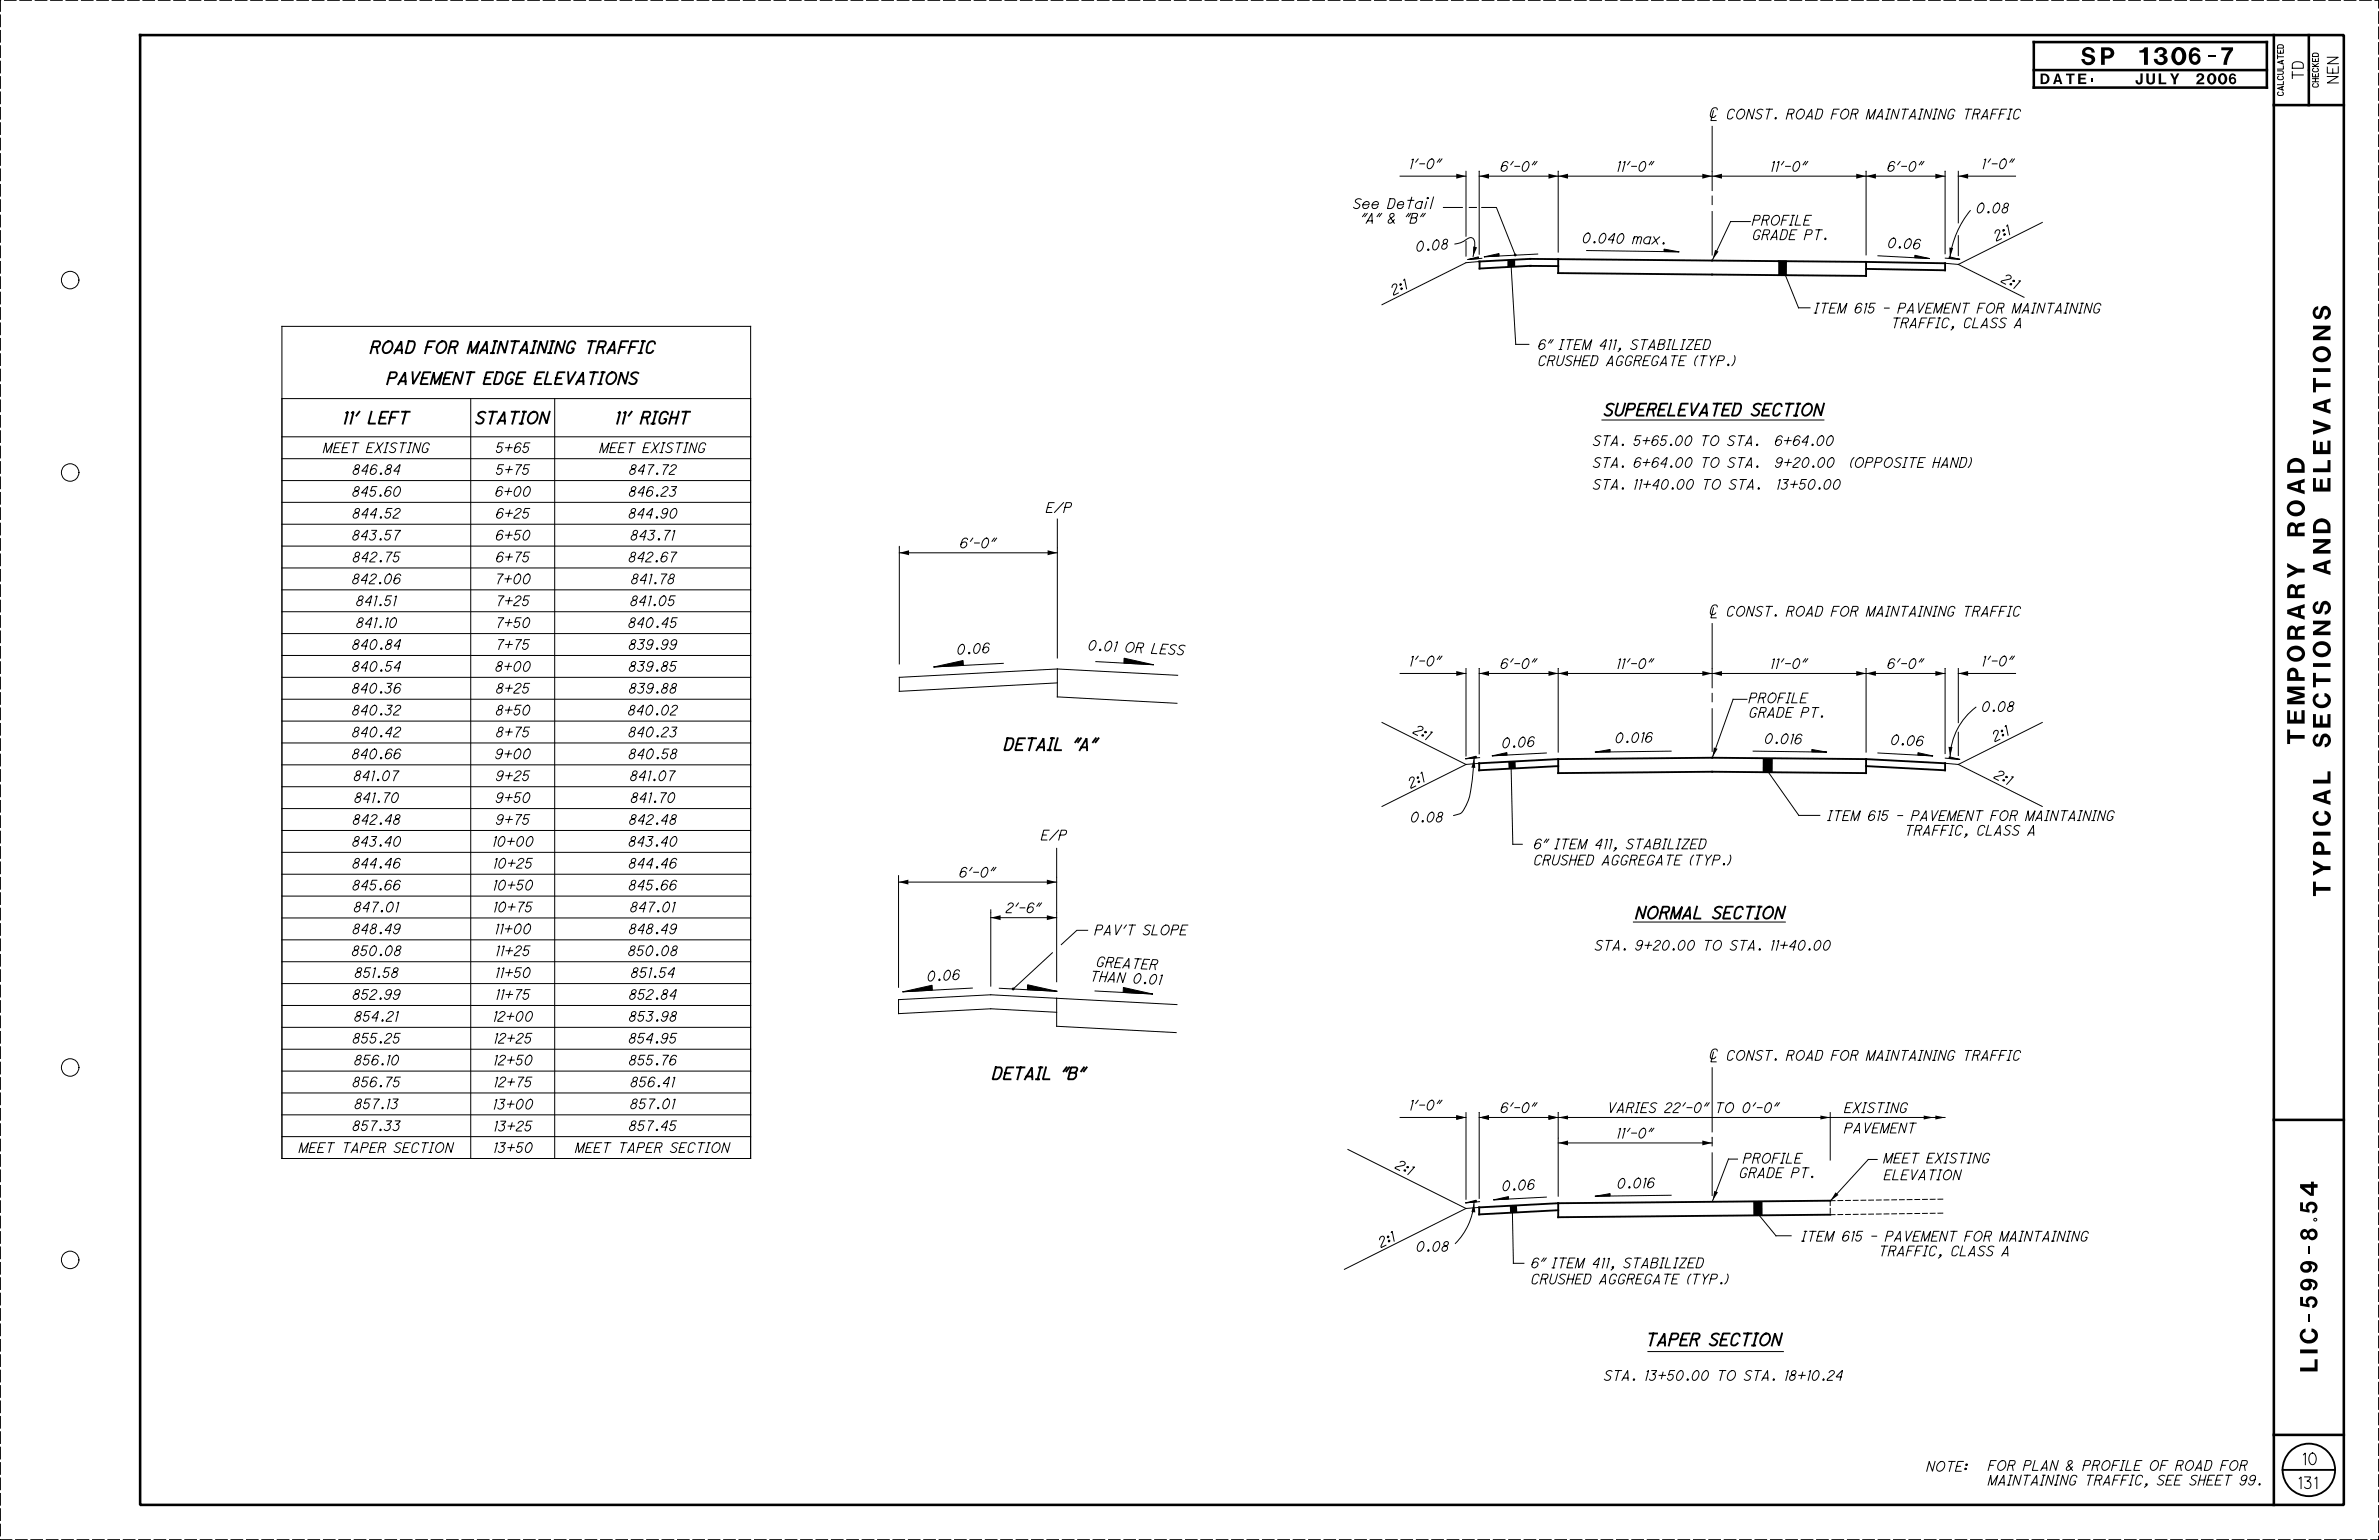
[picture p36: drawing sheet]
<svg xmlns="http://www.w3.org/2000/svg" width="864mm" height="559mm" viewBox="0 0 864 559" stroke-linecap="round" stroke-linejoin="round" font-family="sans-serif">
<defs><g id="words">
<g font-size="6.3">
<text x="755.5" y="23.5">SP 1306-7</text>
<text x="836.6" y="270" transform="rotate(-90 836.6 270)">TEMPORARY ROAD</text>
<text x="846" y="325.2" transform="rotate(-90 846 325.2)">TYPICAL SECTIONS AND ELEVATIONS</text>
<text x="841.3" y="503" transform="rotate(-90 841.3 503)">LIC-599-8.54</text>
</g>
<g font-size="4.3">
<text x="134.5" y="128.1">ROAD FOR MAINTAINING TRAFFIC</text>
<text x="140.6" y="139.4">PAVEMENT EDGE ELEVATIONS</text>
<text x="124.6" y="153.7">11' LEFT</text>
<text x="172.7" y="153.7">STATION</text>
<text x="223.4" y="153.7">11' RIGHT</text>
<text x="582.4" y="150.8">SUPERELEVATED SECTION</text>
<text x="364.6" y="272.2">DETAIL &quot;A&quot;</text>
<text x="593.9" y="333.3">NORMAL SECTION</text>
<text x="360.3" y="391.6">DETAIL &quot;B&quot;</text>
<text x="597.7" y="488.2">TAPER SECTION</text>
</g>
<g font-size="4.2">
<text x="836.1" y="531.5">10</text>
<text x="834.6" y="540.1">131</text>
</g>
<g font-size="4">
<text x="836.1" y="28.5" transform="rotate(-90 836.1 28.5)">TD</text>
<text x="775.2" y="30.6">JULY 2006</text>
<text x="848.8" y="30.1" transform="rotate(-90 848.8 30.1)">NEN</text>
</g>
<text font-size="3.8" x="740.7" y="30.5">DATE:</text>
<g font-size="3.6">
<text x="620.4" y="43.2">| CONST. ROAD FOR MAINTAINING TRAFFIC</text>
<text x="511.6" y="61.2">1'-0&quot;</text>
<text x="544.7" y="62.2">6'-0&quot;</text>
<text x="586.8" y="62.2">11'-0&quot;</text>
<text x="642.7" y="62.2">11'-0&quot;</text>
<text x="685.1" y="62.2">6'-0&quot;</text>
<text x="719.4" y="61.2">1'-0&quot;</text>
<text x="491.3" y="75.7">See Detail</text>
<text x="717.4" y="77.3">0.08</text>
<text x="494" y="81">&quot;A&quot; &amp; &quot;B&quot;</text>
<text x="636.1" y="81.7">PROFILE</text>
<text x="574.4" y="88.1" transform="rotate(1 574.4 88.1)">0 . 0</text>
<text x="583.5" y="88.2" transform="rotate(1 583.5 88.2)">4</text>
<text x="592.6" y="88.4" transform="rotate(1 592.6 88.4)">m a x .</text>
<text x="636.3" y="86.9">GRADE PT.</text>
<text x="685.2" y="89.8" transform="rotate(3 685.2 89.8)">0 . 0</text>
<text x="724.8" y="87.5" transform="rotate(-27 724.8 87.5)">2 : 1</text>
<text x="514.1" y="91.3" transform="rotate(-5 514.1 91.3)">0 . 0</text>
<text x="523.2" y="90.5" transform="rotate(-5 523.2 90.5)">8</text>
<text x="694.3" y="90.3" transform="rotate(3 694.3 90.3)">6</text>
<text x="505.9" y="107.2" transform="rotate(-27 505.9 107.2)">2 : 1</text>
<text x="726.3" y="102.3" transform="rotate(27 726.3 102.3)">2 : 1</text>
<text x="658.6" y="113.6">ITEM 615 - PAVEMENT FOR MAINTAINING</text>
<text x="676.9" y="118.9">TRAFFIC, CLASS A</text>
<text x="558.4" y="126.8">6&quot; ITEM 411, STABILIZED</text>
<text x="558.4" y="132.7">CRUSHED AGGREGATE (TYP.)</text>
<text x="578.3" y="161.7">STA. 5+65.00 TO STA.</text>
<text x="646.6" y="161.7">6+64.00</text>
<text x="117.4" y="164.2">MEET EXISTING</text>
<text x="180" y="164.2">5+65</text>
<text x="217.7" y="164.2">MEET EXISTING</text>
<text x="128" y="172.2">846.84</text>
<text x="180" y="172.2">5+75</text>
<text x="228.3" y="172.2">847.72</text>
<text x="578.3" y="169.6">STA. 6+64.00 TO STA.</text>
<text x="641.6" y="169.6">9+20.00</text>
<text x="665.3" y="169.6">(OPPOSITE HAND)</text>
<text x="578.3" y="177.5">STA. 11+40.00 TO STA.</text>
<text x="647" y="177.5">13+50.00</text>
<text x="127.9" y="180.1">845.60</text>
<text x="179.8" y="180.1">6+00</text>
<text x="228.2" y="180.1">846.23</text>
<text x="379.8" y="185.9">E/P</text>
<text x="128" y="188">844.52</text>
<text x="180" y="188">6+25</text>
<text x="228.2" y="188">844.90</text>
<text x="127.8" y="196">843.57</text>
<text x="179.9" y="196">6+50</text>
<text x="228.9" y="196">843.71</text>
<text x="128" y="203.9">842.75</text>
<text x="180" y="203.9">6+75</text>
<text x="228.2" y="203.9">842.67</text>
<text x="348.5" y="198.8">6'-0&quot;</text>
<text x="127.8" y="211.9">842.06</text>
<text x="179.8" y="211.9">7+00</text>
<text x="229.1" y="211.9">841.78</text>
<text x="129.3" y="219.8">841.51</text>
<text x="180.1" y="219.8">7+25</text>
<text x="228.8" y="219.8">841.05</text>
<text x="129.3" y="227.7">841.10</text>
<text x="180" y="227.7">7+50</text>
<text x="228.1" y="227.7">840.45</text>
<text x="620.4" y="223.6">| CONST. ROAD FOR MAINTAINING TRAFFIC</text>
<text x="127.8" y="235.7">840.84</text>
<text x="180.1" y="235.7">7+75</text>
<text x="228.2" y="235.7">839.99</text>
<text x="347.4" y="237.5" transform="rotate(-3 347.4 237.5)">0 . 0</text>
<text x="356.5" y="237" transform="rotate(-3 356.5 237)">6</text>
<text x="394.9" y="235.8" transform="rotate(3 394.9 235.8)">0 . 0</text>
<text x="404.1" y="236.3" transform="rotate(3 404.1 236.3)">1 O R</text>
<text x="417.9" y="237.1" transform="rotate(3 417.9 237.1)">L E S S</text>
<text x="127.8" y="243.6">840.54</text>
<text x="179.8" y="243.6">8+00</text>
<text x="228.2" y="243.6">839.85</text>
<text x="511.6" y="241.6">1'-0&quot;</text>
<text x="544.7" y="242.6">6'-0&quot;</text>
<text x="586.8" y="242.6">11'-0&quot;</text>
<text x="642.7" y="242.6">11'-0&quot;</text>
<text x="685.1" y="242.6">6'-0&quot;</text>
<text x="719.4" y="241.6">1'-0&quot;</text>
<text x="127.7" y="251.5">840.36</text>
<text x="180" y="251.5">8+25</text>
<text x="228.3" y="251.5">839.88</text>
<text x="634.8" y="255">PROFILE</text>
<text x="127.8" y="259.5">840.32</text>
<text x="180" y="259.5">8+50</text>
<text x="227.9" y="259.5">840.02</text>
<text x="635" y="260.3">GRADE PT.</text>
<text x="719.4" y="258.2">0.08</text>
<text x="127.8" y="267.4">840.42</text>
<text x="180" y="267.4">8+75</text>
<text x="228.1" y="267.4">840.23</text>
<text x="512.8" y="266" transform="rotate(27 512.8 266)">2 : 1</text>
<text x="586.3" y="269.5" transform="rotate(-1 586.3 269.5)">0 . 0</text>
<text x="595.5" y="269.4" transform="rotate(-1 595.5 269.4)">16</text>
<text x="640.5" y="269.7" transform="rotate(1 640.5 269.7)">0 . 0</text>
<text x="649.6" y="269.9" transform="rotate(1 649.6 269.9)">16</text>
<text x="724.2" y="269.1" transform="rotate(-27 724.2 269.1)">2 : 1</text>
<text x="127.7" y="275.3">840.66</text>
<text x="179.8" y="275.3">9+00</text>
<text x="228.2" y="275.3">840.58</text>
<text x="545.3" y="271.4" transform="rotate(-3 545.3 271.4)">0 . 0</text>
<text x="554.4" y="271" transform="rotate(-3 554.4 271)">6</text>
<text x="686.3" y="270.1" transform="rotate(3 686.3 270.1)">0 . 0</text>
<text x="695.4" y="270.6" transform="rotate(3 695.4 270.6)">6</text>
<text x="128.4" y="283.3">841.07</text>
<text x="180" y="283.3">9+25</text>
<text x="228.7" y="283.3">841.07</text>
<text x="512.2" y="286.1" transform="rotate(-27 512.2 286.1)">2 : 1</text>
<text x="723.7" y="282.3" transform="rotate(27 723.7 282.3)">2 : 1</text>
<text x="128.6" y="291.2">841.70</text>
<text x="179.9" y="291.2">9+50</text>
<text x="228.9" y="291.2">841.70</text>
<text x="128" y="299.2">842.48</text>
<text x="180" y="299.2">9+75</text>
<text x="228.3" y="299.2">842.48</text>
<text x="512" y="298.3">0.08</text>
<text x="663.5" y="297.7">ITEM 615 - PAVEMENT FOR MAINTAINING</text>
<text x="378" y="304.8">E/P</text>
<text x="681.8" y="303.1">TRAFFIC, CLASS A</text>
<text x="127.8" y="307.1">843.40</text>
<text x="178.8" y="307.1">10+00</text>
<text x="228.2" y="307.1">843.40</text>
<text x="556.8" y="308">6&quot; ITEM 411, STABILIZED</text>
<text x="127.9" y="315">844.46</text>
<text x="179" y="315">10+25</text>
<text x="228.2" y="315">844.46</text>
<text x="556.8" y="313.9">CRUSHED AGGREGATE (TYP.)</text>
<text x="127.9" y="323">845.66</text>
<text x="179" y="323">10+50</text>
<text x="228.2" y="323">845.66</text>
<text x="348.2" y="318.3">6'-0&quot;</text>
<text x="128.4" y="330.9">847.01</text>
<text x="179" y="330.9">10+75</text>
<text x="228.7" y="330.9">847.01</text>
<text x="365.2" y="331.2">2'-6&quot;</text>
<text x="127.9" y="338.8">848.49</text>
<text x="179.7" y="338.8">11+00</text>
<text x="228.3" y="338.8">848.49</text>
<text x="397.4" y="339.2">PAV'T SLOPE</text>
<text x="127.7" y="346.8">850.08</text>
<text x="179.9" y="346.8">11+25</text>
<text x="228" y="346.8">850.08</text>
<text x="579" y="344.8">STA. 9+20.00 TO STA. 11+40.00</text>
<text x="398" y="350.7" transform="rotate(3 398 350.7)">G R E A T E R</text>
<text x="128.7" y="354.7">851.58</text>
<text x="179.8" y="354.7">11+50</text>
<text x="229" y="354.7">851.54</text>
<text x="336.6" y="356" transform="rotate(-3 336.6 356)">0 . 0</text>
<text x="345.7" y="355.6" transform="rotate(-3 345.7 355.6)">6</text>
<text x="395.8" y="355.9" transform="rotate(3 395.8 355.9)">T HA N</text>
<text x="411.2" y="356.7" transform="rotate(3 411.2 356.7)">0 . 0</text>
<text x="420.3" y="357.2" transform="rotate(3 420.3 357.2)">1</text>
<text x="128" y="362.6">852.99</text>
<text x="179.9" y="362.6">11+75</text>
<text x="228.3" y="362.6">852.84</text>
<text x="128.6" y="370.6">854.21</text>
<text x="179" y="370.6">12+00</text>
<text x="228.3" y="370.6">853.98</text>
<text x="128" y="378.5">855.25</text>
<text x="179.2" y="378.5">12+25</text>
<text x="228.2" y="378.5">854.95</text>
<text x="128.6" y="386.5">856.10</text>
<text x="179.2" y="386.5">12+50</text>
<text x="228.3" y="386.5">855.76</text>
<text x="620.4" y="384.7">| CONST. ROAD FOR MAINTAINING TRAFFIC</text>
<text x="128" y="394.4">856.75</text>
<text x="179.2" y="394.4">12+75</text>
<text x="228.8" y="394.4">856.41</text>
<text x="128.7" y="402.3">857.13</text>
<text x="178.9" y="402.4">13+00</text>
<text x="228.7" y="402.3">857.01</text>
<text x="511.6" y="402.8">1'-0&quot;</text>
<text x="544.7" y="403.7">6'-0&quot;</text>
<text x="583.6" y="403.7">VARIES 22'-0&quot; TO 0'-0&quot;</text>
<text x="669.5" y="403.7">EXISTING</text>
<text x="127.9" y="410.3">857.33</text>
<text x="179.2" y="410.4">13+25</text>
<text x="228.3" y="410.3">857.45</text>
<text x="586.8" y="412.9">11'-0&quot;</text>
<text x="669.5" y="411.1">PAVEMENT</text>
<text x="108.6" y="418.2">MEET TAPER SECTION</text>
<text x="179.1" y="418.2">13+50</text>
<text x="208.9" y="418.2">MEET TAPER SECTION</text>
<text x="506.4" y="423.9" transform="rotate(27 506.4 423.9)">2 : 1</text>
<text x="632.8" y="422.1">PROFILE</text>
<text x="683.8" y="422">MEET EXISTING</text>
<text x="554.4" y="431.7" transform="rotate(-3 554.4 431.7)">6</text>
<text x="587.1" y="431.2" transform="rotate(-1 587.1 431.2)">0 . 0</text>
<text x="596.2" y="431" transform="rotate(-1 596.2 431)">16</text>
<text x="631.5" y="427.3">GRADE PT.</text>
<text x="683.9" y="428.1">ELEVATION</text>
<text x="545.3" y="432.1" transform="rotate(-3 545.3 432.1)">0 . 0</text>
<text x="501.4" y="452.7" transform="rotate(-27 501.4 452.7)">2 : 1</text>
<text x="514.1" y="454.1">0.08</text>
<text x="654.1" y="450.4">ITEM 615 - PAVEMENT FOR MAINTAINING</text>
<text x="672.3" y="455.7">TRAFFIC, CLASS A</text>
<text x="555.8" y="460">6&quot; ITEM 411, STABILIZED</text>
<text x="555.8" y="465.9">CRUSHED AGGREGATE (TYP.)</text>
<text x="582.3" y="500.9">STA. 13+50.00 TO STA. 18+10.24</text>
<text x="699.4" y="533.9">NOTE:</text>
<text x="721.7" y="533.5">FOR PLAN &amp; PROFILE OF ROAD FOR</text>
<text x="721.7" y="538.9">MAINTAINING TRAFFIC, SEE SHEET 99.</text>
</g>
<g font-size="2.1">
<text x="828.9" y="34.6" transform="rotate(-90 828.9 34.6)">CALCULATED</text>
<text x="841.6" y="31.6" transform="rotate(-90 841.6 31.6)">CHECKED</text>
</g>
</g></defs>
<g fill="none" stroke="#000" stroke-width=".36">
<path d="M623.4 39.8a.9 .9 0 0 0-.7-.8 .9 .9 0 0 0-1 .4 3.1 3.1 0 0 0-.7 3l1 .2 .8-.6M621.5 45.9v23.2M622 40.2l-.9 3.5h1.9M508.2 63.9h24M511.1 72.7h2.1M512.5 71.6l-1.1 4.1M517.9 73.2l-.7 2.5M520.4 71.5l-1.1 4.2M524 75.3h6.9M532.2 62.2v23.5M533.4 75.3h2.6M537 62.2v30.1"/>
<path d="M537 63.9h169.1M537.9 75.3h5.3l6.9 17.2M565.6 62.2v29.3M621.5 71.2v3M621.5 76.8v15.7M677.4 62.2v30.3M706.1 62.2v29.9M710.9 62.2v18.7M710.9 63.9h20.8M715.2 76.4a34 34 0 0 0-7.4 17M528.1 88.5a11.2 11.2 0 0 0 5.2-2.2 1.65 1.65 0 0 1 1.7 .5 1.65 1.65 0 0 1 .4 1.7l-.7 4.6M532.2 87.5v5.4"/>
<path d="M532.9 94.2l3.8-1 .1 .6zM537 94.9l-4.8 .4-30.5 15.3M537.9 93.7l-5 .5M538.9 93.2l5.3-1.2v.9zM548.5 96.2l1.7 28.8h4.8M558.2 92.2l-19.3 1M576 90.9l33.4 .5M604.1 90.4l5.3 1-5.3-.1zM635.4 80.4h-7.2l-6.5 13.8M645.5 99.8l3.2 .1zM645.5 94.8h3.2zM648.1 99.7l4.8 12h4.1"/>
<path d="M681.7 92.8l18.7 1M695.1 92.6l5.3 1.2-5.3-.3zM706.1 95.5l4.8 .5M706.2 93.7l5.1 .4M707.6 93.2l3.7 .9-3.8-.3zM710.9 96l23.8 11.9M710.9 85.5v7.2M741.4 80.7l-30.5 15.3M102.3 118.4h170.2v302h-170.2zM102.3 158.5h170.2M102.3 144.6h170.2M170.9 144.6v275.8"/>
<path d="M201.4 144.6v275.8M581.5 152.4h80.6M647 158.6a1.1 1.1 0 0 0-1.3-.4 1.1 1.1 0 0 0-.8 1.1l-.2 .7a1.05 1.05 0 0 0 .3 1.6 1.05 1.05 0 0 0 1.5-.6 .97 .97 0 0 0-.3-1.5 .97 .97 0 0 0-1.4 .6l-.2 .4M102.3 174.4h170.2M102.3 166.4h170.2M645.8 174.3l.5-.3-.9 3.5M664.1 166.6l.7-.5a.9 .9 0 0 1 1 .4 .9 .9 0 0 1 0 1l-.6 1.3a.97 .97 0 0 1-1.3 .8 .97 .97 0 0 1-.5-1.4zM102.3 182.3h170.2M102.3 190.2h170.2M102.3 198.2h170.2M326.5 198.3v42.6M383.8 188.3v50.5"/>
<path d="M102.3 206.1h170.2M102.3 214h170.2M326.5 200.6h57.3M102.3 222h170.2M102.3 229.9h170.2M102.3 237.8h170.2M408.1 238.8l10.5 2.4-10.6-.6zM621.5 226.3v23.3M622 220.6l-.9 3.6h1.9M623.4 220.2a1.12 1.12 0 0 0-1.3-.8 1.12 1.12 0 0 0-.9 1.3 1.62 1.62 0 0 0 0 2.3h1l.6-.6M102.3 245.8h170.2M102.3 253.7h170.2"/>
<path d="M339.1 242l10.5-2.3 .1 1.7zM364.2 240.7l-25.1 1.3M383.8 242.7v10.2l43.4 2.3M383.8 242.7l-57.3 3.1v5.1l57.3-3.1M383.8 242.7l43.7 2.3M397.8 240.1l20.8 1.1M508.2 244.4h24M532.2 242.6v31.7M537 242.6v30.9M537 244.4h169.1M565.6 242.6v30.3M621.5 251.6v3"/>
<path d="M621.5 257.2v15.5M634.2 253.8h-5.1l-7.5 21M677.4 242.6v30.3M706.1 242.6v30.8M710.9 244.4h20.8M710.9 242.6v19.6M717.3 256.6a23.6 23.6 0 0 0-9.4 18M102.3 261.7h170.2M102.3 269.6h170.2M102.3 277.5h170.2M501.7 262.1l30.5 15.3M532.1 275.3l3.8-.9v.6z"/>
<path d="M532.2 277.4l-30.5 15.2M535.1 275.1l-.2 3a48.3 48.3 0 0 1-2.4 13.6 7.3 7.3 0 0 1-2.6 3.6l-2.2 .6M537 277l-4.8 .4M537.1 274.9l-5 .4M541.8 274.2l5.2-1.1 .1 .9zM548.5 277.7l.7 28.7h3.4M561.3 273.2l-19.5 1M579.2 272.9l5.3-.9v.8zM606.6 272.6l-27.4 .3M636.4 272.6l26.6 .3M657.7 272l5.3 .9-5.3-.1zM681.7 273.2l19.8 1.1"/>
<path d="M696.2 273.1l5.3 1.2-5.3-.3zM706.1 277l4.8 .4M706.2 275.1l5.1 .5M707.6 274.6l3.7 1-3.8-.4zM710.9 277.4l30.5 15.2M710.9 265.7v8.4M741.4 262.1l-30.5 15.3M102.3 285.5h170.2M102.3 293.4h170.2M641.9 280.2l11.1 15.7h7.6M102.3 301.3h170.2M102.3 309.3h170.2"/>
<path d="M102.3 317.2h170.2M326.2 317.7v40.5M383.6 307.8v48.4M102.3 325.2h170.2M102.3 333.1h170.2M326.2 320.1h57.4M359.7 333h23.9M359.7 330.1v27.7M394.8 337.6h-3.9l-5.6 5.2M592.9 334.6h55.2M102.3 341h170.2M102.3 349h170.2"/>
<path d="M102.3 356.9h170.2M327.8 359.9l10.5-2.4 .2 1.8zM353 358.5l-25.2 1.4M362.8 358.6l20.8 1.1M373 357.3l10.6 2.4-10.6-.6zM382 345.7l-14.2 13.1M397.5 359.6l20.9 1.1M407.8 358.3l10.6 2.4-10.7-.6zM102.3 364.8h170.2M102.3 372.8h170.2M383.6 362.2v10.2l43.4 2.3M427.2 364.5l-67.5-3.5-33.5 1.7v5.1l33.5-1.8 23.9 1.3"/>
<path d="M102.3 380.7h170.2M102.3 388.7h170.2M102.3 396.6h170.2M621.5 387.4v23.3M622 381.8l-.9 3.5h1.9M623.4 381.4a.9 .9 0 0 0-.7-.9 .9 .9 0 0 0-1 .4 3.1 3.1 0 0 0-.7 3.1l1 .2 .8-.7M102.3 404.5h170.2M102.3 412.4h170.2M489.3 417.1l42.9 21.4M508.2 405.5h24M532.2 403.7v31.5M537 403.7v31.1"/>
<path d="M537 405.5h169.1M565.6 403.7v30.4M565.6 414.7h55.9M621.5 412.7v3.1M621.5 418.3v15.5M664.4 403.7v17.2M532.1 436.5l3.8-1v.6zM532.2 438.5l-44.2 22.1M535.1 436.3a23.5 23.5 0 0 1-6.8 14.9M537 438.1l-4.8 .4M537.1 436l-5 .5M542.3 435.4l5.3-1.2v.9z"/>
<path d="M549 438.8l.4 19.6h3.8M561.3 434.4l-19 1M579.2 434.1l5.3-1v.9zM606.6 433.7l-27.4 .4M630.7 420.6h-3.2l-5.8 15.1M681.4 420.7h-3.2l-13.7 15.1M638.7 441.1l6 7.3h5.5M598.2 490.4h49.2"/>
<circle cx="518.2" cy="71.9" r=".22"/>
<circle cx="25.5" cy="101.6" r="3.2"/>
<circle cx="25.5" cy="171.5" r="3.2"/>
<circle cx="25.5" cy="387.3" r="3.2"/>
<circle cx="25.5" cy="457.2" r="3.2"/>
</g>
<path d="M50.9 12.7h799.9v533.4h-799.9zM738.3 15.3h84.6v16.5h-84.6zM825.4 12.7v533.4M838.1 12.7v25.4M738.3 25.4h84.6M825.4 38.1h25.4M825.4 406.4h25.4M825.4 520.7h25.4" fill="none" stroke="#000" stroke-width=".93"/>
<path d="M.1 558.8h863.4v-558.8h-863.4v558.8" fill="none" stroke="#000" stroke-width=".36" stroke-dasharray="4.2 1.4"/>
<g fill="none" stroke="#000" stroke-width=".68">
<path d="M537 94.9l18.5-1 121.9 1.1M537.1 94.9v2.5l18.5-1M555.5 96.5l10.1 .1M565.6 94v5.1l55.9 .5 55.9 .5v-5.1M677.4 95l28.7 .5v2.6l-28.7-.5M565.6 275.4l-28.6 1.6v2.5l28.6-1.5M565.6 275.4v5.1l55.9-.5 55.9 .5v-5.1M565.6 275.4l55.9-.4 55.9 .4M677.4 275.4l28.7 1.6v2.5l-28.7-1.5M565.6 436.6l-28.6 1.5v2.6l28.6-1.6M565.6 436.6v5.1l98.8-.9M664.4 435.7l-98.8 .9"/>
<path d="M828.6 533.4h19.1"/>
<circle cx="838.1" cy="533.4" r="9.5"/>
</g>
<path d="M664.4 435.7v5.1M664.4 435.7l41.4-.6M664.4 440.8l41.4-.6" fill="none" stroke="#000" stroke-width=".36" stroke-dasharray="1.7 1.1"/>
<g fill="#000">
<path d="M528.6 63l3.6 .9-3.6 .9zM537 63.9l3.5-.9v1.8zM562.1 63l3.5 .9-3.5 .9zM565.6 63.9l3.6-.9v1.8zM618 63l3.5 .9-3.5 .9zM621.5 63.9l3.6-.9v1.8zM673.8 63l3.6 .9-3.6 .9zM677.4 63.9l3.6-.9v1.8zM702.6 63l3.5 .9-3.5 .9zM710.9 63.9l3.5-.9v1.8zM534.8 89.4l1.4 .3-1.5 3.4zM532.9 94.2l3.8-1 .1 .6z"/>
<path d="M538.9 93.2l5.3-1.2v.9zM547.2 94.4l2.8-.2v2.6l-2.8 .1zM604.1 90.4l5.3 1-5.3-.1zM622.6 90.7l1.3 .6-2.2 2.9zM695.1 92.6l5.3 1.2-5.3-.3zM707.6 89.8l1.4 .2-1.2 3.4zM380.3 199.7l3.5 .9-3.5 .9zM326.5 200.6l3.5-.9v1.8zM339.1 242l10.5-2.3 .1 1.7zM408.1 238.8l10.5 2.4-10.6-.6zM528.6 243.5l3.6 .9-3.6 .9zM537 244.4l3.5-.9v1.8z"/>
<path d="M562.1 243.5l3.5 .9-3.5 .9zM565.6 244.4l3.6-.9v1.8zM618 243.5l3.5 .9-3.5 .9zM621.5 244.4l3.6-.9v1.8zM673.8 243.5l3.6 .9-3.6 .9zM677.4 244.4l3.6-.9v1.8zM702.6 243.5l3.5 .9-3.5 .9zM710.9 244.4l3.5-.9v1.8zM535.1 275.1l.5 3.6-1.5-.1zM541.8 274.2l5.2-1.1 .1 .9zM579.2 272.9l5.3-.9v.8zM622.2 271.3l1.3 .4-1.9 3.1z"/>
<path d="M657.7 272l5.3 .9-5.3-.1zM696.2 273.1l5.3 1.2-5.3-.3zM707.3 271l1.5 .1-.9 3.5zM707.6 274.6l3.7 1-3.8-.4zM380 319.2l3.6 .9-3.6 .9zM326.2 320.1l3.5-.9v1.8zM359.7 333l3.5-.9v1.8zM380 332.1l3.6 .9-3.6 .9zM327.8 359.9l10.5-2.4 .2 1.8zM373 357.3l10.6 2.4-10.6-.6zM407.8 358.3l10.6 2.4-10.7-.6zM528.6 404.8l3.6 .7-3.6 .7z"/>
<path d="M528.6 404.6l3.6 .9-3.6 .9zM537 405.5l3.5-.7v1.4zM537 405.5l3.5-.9v1.8zM562.1 404.8l3.5 .7-3.5 .7zM562.1 404.6l3.5 .9-3.5 .9zM565.6 405.5l3.6-.7v1.4zM565.6 414.7l3.6-.9v1.8zM618 413.8l3.5 .9-3.5 .9zM660.8 404.8l3.6 .7-3.6 .7zM698.3 404.8l3.6 .7-3.6 .7zM702.6 404.8l3.5 .7-3.5 .7zM535.1 436.3l.5 3.6-1.5-.1z"/>
<path d="M532.1 436.5l3.8-1v.6zM542.3 435.4l5.3-1.2v.9zM579.2 434.1l5.3-1v.9zM622.3 432.1l1.3 .5-1.9 3.1zM666.3 432.6l1.1 1-2.9 2.2z"/>
<path d="M801.7 27.1a2 2 0 0 0-.4 2.5 2 2 0 0 0 2.3 .9 2.02 2.02 0 0 0 1-2.5 2.02 2.02 0 0 0-2.4-1.3zM802.5 27.4a1.05 1.05 0 0 1 1.1 .4 1.05 1.05 0 0 1 0 1.2 .8 .8 0 0 1-.9 1 .8 .8 0 0 1-.6-1.2z" fill-rule="evenodd"/>
<path d="M805.8 27a2.01 2.01 0 0 0-.5 2.5 2.01 2.01 0 0 0 2.3 1 2.02 2.02 0 0 0 .9-2.5 2.02 2.02 0 0 0-2.4-1.3zM806.4 27.4a1.07 1.07 0 0 1 1.1 .4 1.07 1.07 0 0 1 .1 1.2 .78 .78 0 0 1-.8 1 .78 .78 0 0 1-.7-1z" fill-rule="evenodd"/>
<path d="M565.5 62l.3 .3z" fill-rule="evenodd"/>
<path d="M706 62l.2 .3z" fill-rule="evenodd"/>
<path d="M645.5 94.8h3.2v5.1l-3.2-.1z" fill-rule="evenodd"/>
<path d="M707.6 93.2l3.7 .9-3.8-.3z" fill-rule="evenodd"/>
<path d="M326.3 198.7l.3 .2z" fill-rule="evenodd"/>
<path d="M383.7 198.7l.3 .2z" fill-rule="evenodd"/>
<path d="M536.8 242.5l.3 .2z" fill-rule="evenodd"/>
<path d="M565.5 242.5l.3 .2z" fill-rule="evenodd"/>
<path d="M621.4 242.5l.3 .2z" fill-rule="evenodd"/>
<path d="M677.3 242.5l.2 .2z" fill-rule="evenodd"/>
<path d="M706 242.5l.2 .2z" fill-rule="evenodd"/>
<path d="M532.1 275.3l3.8-.9v.6z" fill-rule="evenodd"/>
<path d="M547.5 276.4l2.7-.1 .1 2.5-2.6 .1z" fill-rule="evenodd"/>
<path d="M639.9 275.1h3.6v5.1h-3.6z" fill-rule="evenodd"/>
<path d="M326.1 318.2l.2 .2z" fill-rule="evenodd"/>
<path d="M383.4 318.2l.3 .2z" fill-rule="evenodd"/>
<path d="M359.5 331.1l.3 .2z" fill-rule="evenodd"/>
<path d="M383.4 331.1l.3 .2z" fill-rule="evenodd"/>
<path d="M565.5 403.6l.3 .2z" fill-rule="evenodd"/>
<path d="M565.5 412.8l.3 .3z" fill-rule="evenodd"/>
<path d="M621.4 412.8l.3 .3z" fill-rule="evenodd"/>
<path d="M548.1 437.5l2.6-.1 .1 2.5-2.6 .2z" fill-rule="evenodd"/>
<path d="M636.4 436l3.4-.1v5.1h-3.3z" fill-rule="evenodd"/>
<circle cx="838.1" cy="25.4" r=".46"/>
<circle cx="537" cy="62.2" r=".18"/>
<circle cx="621.5" cy="62.2" r=".18"/>
<circle cx="677.4" cy="62.2" r=".18"/>
<circle cx="550" cy="92.5" r=".51"/>
<circle cx="367.8" cy="358.8" r=".53"/>
<circle cx="537" cy="403.7" r=".18"/>
</g>
<use href="#words"/>
</svg>
